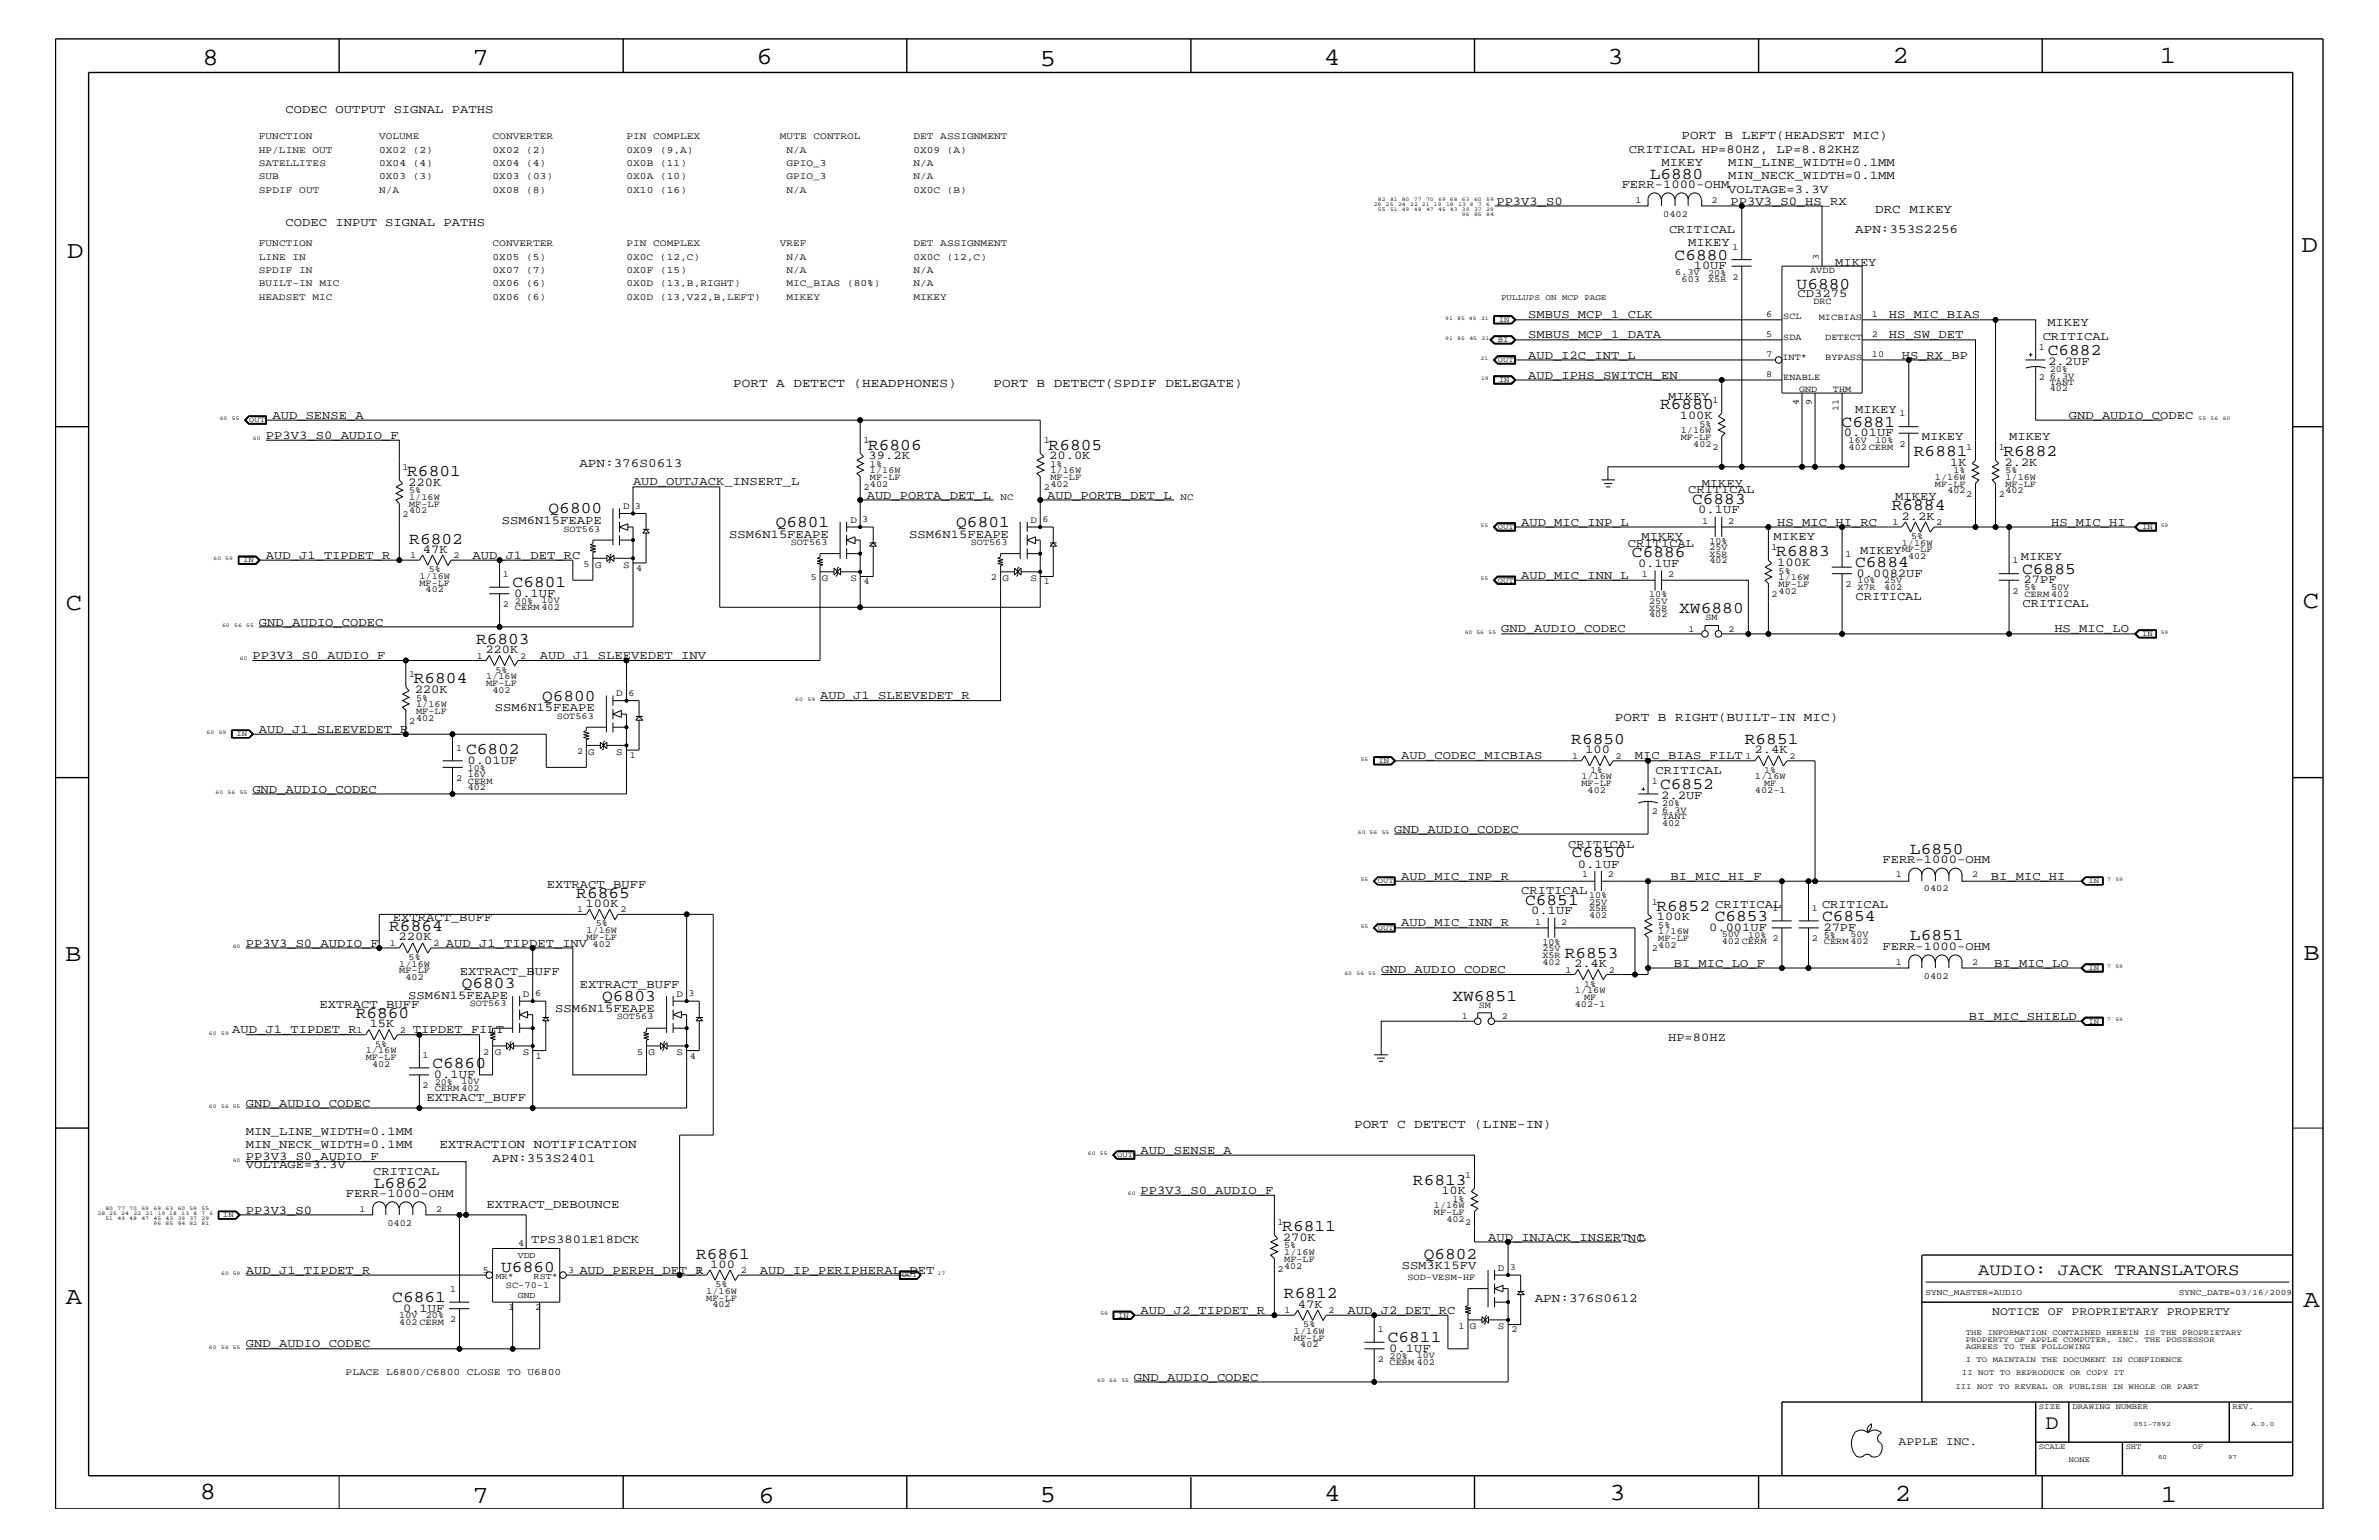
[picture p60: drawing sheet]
<svg xmlns="http://www.w3.org/2000/svg" width="432mm" height="279mm" viewBox="0 0 432 279" stroke-linecap="round" stroke-linejoin="round" font-family="sans-serif">
<defs><g id="words">
<g font-size="4.5">
<text x="36.7" y="11.7">8</text>
<text x="85.8" y="11.7">7</text>
<text x="137.3" y="11.5">6</text>
<text x="240.3" y="11.7">4</text>
<text x="291.8" y="11.5">3</text>
<text x="343.5" y="11.5">2</text>
<text x="392" y="11.5">1</text>
<text x="188.7" y="12.1">5</text>
<text x="12.2" y="46.8">D</text>
<text x="417.7" y="45.7">D</text>
<text x="11.9" y="110.6">C</text>
<text x="418" y="110.3">C</text>
<text x="11.9" y="174.3">B</text>
<text x="418.1" y="174.2">B</text>
<text x="11.9" y="236.7">A</text>
<text x="418.1" y="237.1">A</text>
<text x="36.2" y="271.9">8</text>
<text x="85.8" y="272.7">7</text>
<text x="137.7" y="272.7">6</text>
<text x="188.7" y="272.5">5</text>
<text x="240.4" y="272.3">4</text>
<text x="292.1" y="272.2">3</text>
<text x="343.9" y="272.3">2</text>
<text x="392.2" y="272.6">1</text>
</g>
<text font-size="3.7" x="371.3" y="259.3">D</text>
<g font-size="3">
<text x="299.4" y="32.5">L6880</text>
<text x="304" y="47.1">C6880</text>
<text x="326.1" y="52.4">U6880</text>
<text x="371.7" y="64.5">C6882</text>
<text x="301.3" y="74.3">R6880</text>
<text x="334.3" y="77.4">C6881</text>
<text x="157.6" y="81.6">R6806</text>
<text x="190.3" y="81.6">R6805</text>
<text x="347.4" y="82.7">R6881</text>
<text x="363.6" y="82.7">R6882</text>
<text x="73.9" y="86.4">R6801</text>
<text x="99.6" y="93.2">Q6800</text>
<text x="140.8" y="95.6">Q6801</text>
<text x="173.6" y="95.6">Q6801</text>
<text x="307.1" y="91.4">C6883</text>
<text x="343.4" y="92.6">R6884</text>
<text x="74.3" y="98.7">R6802</text>
<text x="296.2" y="101">C6886</text>
<text x="322.4" y="101">R6883</text>
<text x="93" y="106.5">C6801</text>
<text x="336.7" y="102.9">C6884</text>
<text x="367" y="104.1">C6885</text>
<text x="304.8" y="111.2">XW6880</text>
<text x="86.4" y="116.8">R6803</text>
<text x="75.1" y="124">R6804</text>
<text x="98.4" y="127.1">Q6800</text>
<text x="84.6" y="136.8">C6802</text>
<text x="285.2" y="135">R6850</text>
<text x="316.7" y="135">R6851</text>
<text x="301.3" y="143.2">C6852</text>
<text x="285.3" y="155.6">C6850</text>
<text x="346.7" y="154.9">L6850</text>
<text x="104.6" y="162.8">R6865</text>
<text x="276.8" y="164.1">C6851</text>
<text x="300.7" y="165.2">R6852</text>
<text x="311.2" y="167.1">C6853</text>
<text x="330.7" y="167.1">C6854</text>
<text x="70.7" y="168.9">R6864</text>
<text x="284" y="173.8">R6853</text>
<text x="346.7" y="170.6">L6851</text>
<text x="83.8" y="179.3">Q6803</text>
<text x="64.6" y="184.7">R6860</text>
<text x="109.3" y="181.6">Q6803</text>
<text x="263.6" y="181.6">XW6851</text>
<text x="78.5" y="193.7">C6860</text>
<text x="67.9" y="215.5">L6862</text>
<text x="256.5" y="214.9">R6813</text>
<text x="232.7" y="223.4">R6811</text>
<text x="91" y="230.7">U6860</text>
<text x="126.4" y="228.4">R6861</text>
<text x="258.4" y="228.4">Q6802</text>
<text x="359.1" y="231.3">AUDIO: JACK TRANSLATORS</text>
<text x="71.2" y="236.2">C6861</text>
<text x="233" y="235.6">R6812</text>
<text x="251.9" y="243.5">C6811</text>
</g>
<g font-size="2.3">
<text x="305.2" y="25.3">PORT B LEFT(HEADSET MIC)</text>
<text x="340.4" y="38.6">DRC MIKEY</text>
<text x="336.7" y="42.3">APN:353S2256</text>
<text x="133.1" y="70.1">PORT A DETECT (HEADPHONES)</text>
<text x="180.3" y="70.1">PORT B DETECT(SPDIF DELEGATE)</text>
<text x="105.2" y="84.7">APN:376S0613</text>
<text x="293.1" y="130.8">PORT B RIGHT(BUILT-IN MIC)</text>
<text x="79.8" y="208.3">EXTRACTION NOTIFICATION</text>
<text x="245.8" y="204.7">PORT C DETECT (LINE-IN)</text>
<text x="89.4" y="210.8">APN:353S2401</text>
<text x="295.5" y="225.3">NC</text>
<text x="278.6" y="236.2">APN:376S0612</text>
</g>
<g font-size="2.2">
<text x="51.8" y="20.4">CODEC OUTPUT SIGNAL PATHS</text>
<text x="295.7" y="27.7">CRITICAL HP=80HZ, LP=8.82KHZ</text>
<text x="294.3" y="34.1">FERR-1000-OHM</text>
<text x="301.6" y="30.2">MIKEY</text>
<text x="313.7" y="32.5">MIN_NECK_WIDTH=0.1MM</text>
<text x="313.7" y="35">VOLTAGE=3.3V</text>
<text x="313.7" y="30.2">MIN_LINE_WIDTH=0.1MM</text>
<text x="51.8" y="41">CODEC INPUT SIGNAL PATHS</text>
<text x="271.6" y="37.2">PP3V3_S0</text>
<text x="314.1" y="37.2">PP3V3_S0_HS_RX</text>
<text x="302.9" y="42.3">CRITICAL</text>
<text x="306.4" y="44.6">MIKEY</text>
<text x="307.4" y="48.9">10UF</text>
<text x="326.3" y="53.9">CD3275</text>
<text x="333.1" y="48.3">MIKEY</text>
<text x="277.4" y="57.8">SMBUS_MCP_1_CLK</text>
<text x="342.8" y="57.8">HS_MIC_BIAS</text>
<text x="371.6" y="59.2">MIKEY</text>
<text x="277.4" y="61.4">SMBUS_MCP_1_DATA</text>
<text x="277.4" y="65.1">AUD_I2C_INT_L</text>
<text x="342.8" y="61.4">HS_SW_DET</text>
<text x="345.2" y="65.1">HS_RX_BP</text>
<text x="370.8" y="61.7">CRITICAL</text>
<text x="277.4" y="68.7">AUD_IPHS_SWITCH_EN</text>
<text x="371.8" y="66.2">2.2UF</text>
<text x="49.4" y="76">AUD_SENSE_A</text>
<text x="302.8" y="72.6">MIKEY</text>
<text x="304.9" y="76.1">100K</text>
<text x="336.7" y="75">MIKEY</text>
<text x="375.5" y="76">GND_AUDIO_CODEC</text>
<text x="48.3" y="79.6">PP3V3_S0_AUDIO_F</text>
<text x="157.6" y="83.3">39.2K</text>
<text x="190.4" y="83.3">20.0K</text>
<text x="334.7" y="79.2">0.01UF</text>
<text x="348.8" y="79.9">MIKEY</text>
<text x="364.7" y="79.9">MIKEY</text>
<text x="74.1" y="88.2">220K</text>
<text x="114.9" y="88.1">AUD_OUTJACK_INSERT_L</text>
<text x="306.4" y="89.5">CRITICAL</text>
<text x="308.9" y="88.3">MIKEY</text>
<text x="354" y="84.5">1K</text>
<text x="363.8" y="84.5">2.2K</text>
<text x="91.1" y="95.1">SSM6N15FEAPE</text>
<text x="157.3" y="90.5">AUD_PORTA_DET_L</text>
<text x="190.1" y="90.5">AUD_PORTB_DET_L</text>
<text x="276.1" y="95.4">AUD_MIC_INP_L</text>
<text x="308.2" y="93.2">0.1UF</text>
<text x="322.6" y="95.4">HS_MIC_HI_RC</text>
<text x="344" y="90.7">MIKEY</text>
<text x="345.1" y="94.3">2.2K</text>
<text x="372.3" y="95.4">HS_MIC_HI</text>
<text x="48.3" y="101.4">AUD_J1_TIPDET_R</text>
<text x="76.8" y="100.4">47K</text>
<text x="85.8" y="101.4">AUD_J1_DET_RC</text>
<text x="132.3" y="97.6">SSM6N15FEAPE</text>
<text x="165" y="97.6">SSM6N15FEAPE</text>
<text x="295.5" y="99.3">CRITICAL</text>
<text x="297.9" y="98">MIKEY</text>
<text x="321.9" y="98">MIKEY</text>
<text x="337.7" y="100.4">MIKEY</text>
<text x="366.8" y="101.6">MIKEY</text>
<text x="276.1" y="105">AUD_MIC_INN_L</text>
<text x="297.3" y="102.9">0.1UF</text>
<text x="322.6" y="102.7">100K</text>
<text x="337" y="104.7">0.0082UF</text>
<text x="367.3" y="105.9">27PF</text>
<text x="47" y="113.6">GND_AUDIO_CODEC</text>
<text x="93.3" y="108.3">0.1UF</text>
<text x="336.8" y="108.9">CRITICAL</text>
<text x="367.1" y="110.2">CRITICAL</text>
<text x="45.8" y="119.6">PP3V3_S0_AUDIO_F</text>
<text x="88.1" y="118.5">220K</text>
<text x="98" y="119.6">AUD_J1_SLEEVEDET_INV</text>
<text x="272.5" y="114.8">GND_AUDIO_CODEC</text>
<text x="372.9" y="114.8">HS_MIC_LO</text>
<text x="75.3" y="125.8">220K</text>
<text x="89.8" y="129.1">SSM6N15FEAPE</text>
<text x="148.8" y="126.9">AUD_J1_SLEEVEDET_R</text>
<text x="47" y="133">AUD_J1_SLEEVEDET_R</text>
<text x="254.3" y="137.8">AUD_CODEC_MICBIAS</text>
<text x="287.7" y="136.7">100</text>
<text x="296.8" y="137.8">MIC_BIAS_FILT</text>
<text x="318.5" y="136.7">2.4K</text>
<text x="45.8" y="143.9">GND_AUDIO_CODEC</text>
<text x="84.8" y="138.6">0.01UF</text>
<text x="300.5" y="140.4">CRITICAL</text>
<text x="301.5" y="144.9">2.2UF</text>
<text x="253.1" y="151.1">GND_AUDIO_CODEC</text>
<text x="284.6" y="153.8">CRITICAL</text>
<text x="99.2" y="161.1">EXTRACT_BUFF</text>
<text x="254.3" y="159.6">AUD_MIC_INP_R</text>
<text x="286.4" y="157.4">0.1UF</text>
<text x="303.2" y="159.6">BI_MIC_HI_F</text>
<text x="341.7" y="156.6">FERR-1000-OHM</text>
<text x="361.4" y="159.6">BI_MIC_HI</text>
<text x="71.3" y="167.1">EXTRACT_BUFF</text>
<text x="106.3" y="164.5">100K</text>
<text x="276.1" y="162.2">CRITICAL</text>
<text x="277.9" y="165.9">0.1UF</text>
<text x="300.7" y="167">100K</text>
<text x="311.3" y="164.7">CRITICAL</text>
<text x="330.7" y="164.7">CRITICAL</text>
<text x="44.6" y="171.7">PP3V3_S0_AUDIO_F</text>
<text x="72.3" y="170.6">220K</text>
<text x="80.9" y="171.7">AUD_J1_TIPDET_INV</text>
<text x="254.3" y="168.1">AUD_MIC_INN_R</text>
<text x="310.2" y="168.9">0.001UF</text>
<text x="331" y="168.9">27PF</text>
<text x="341.7" y="172.3">FERR-1000-OHM</text>
<text x="83.5" y="176.8">EXTRACT_BUFF</text>
<text x="105.2" y="179.3">EXTRACT_BUFF</text>
<text x="250.7" y="176.6">GND_AUDIO_CODEC</text>
<text x="285.7" y="175.5">2.4K</text>
<text x="303.8" y="175.4">BI_MIC_LO_F</text>
<text x="361.9" y="175.4">BI_MIC_LO</text>
<text x="58" y="182.9">EXTRACT_BUFF</text>
<text x="74.1" y="181.2">SSM6N15FEAPE</text>
<text x="100.8" y="183.6">SSM6N15FEAPE</text>
<text x="357.4" y="185">BI_MIC_SHIELD</text>
<text x="42.2" y="187.5">AUD_J1_TIPDET_R</text>
<text x="67.1" y="186.4">15K</text>
<text x="74.9" y="187.5">TIPDET_FILT</text>
<text x="302.8" y="188.9">HP=80HZ</text>
<text x="78.7" y="195.6">0.1UF</text>
<text x="44.6" y="200.9">GND_AUDIO_CODEC</text>
<text x="77.4" y="199.8">EXTRACT_BUFF</text>
<text x="44.6" y="205.9">MIN_LINE_WIDTH=0.1MM</text>
<text x="44.6" y="208.3">MIN_NECK_WIDTH=0.1MM</text>
<text x="207" y="209.3">AUD_SENSE_A</text>
<text x="44.6" y="211.9">VOLTAGE=3.3V</text>
<text x="44.6" y="210.5">PP3V3_S0_AUDIO_F</text>
<text x="67.7" y="213.2">CRITICAL</text>
<text x="44.6" y="220.2">PP3V3_S0</text>
<text x="62.8" y="217.2">FERR-1000-OHM</text>
<text x="88.3" y="219.2">EXTRACT_DEBOUNCE</text>
<text x="207" y="216.6">PP3V3_S0_AUDIO_F</text>
<text x="261.6" y="216.7">10K</text>
<text x="96.4" y="225.6">TPS3801E18DCK</text>
<text x="232.8" y="225.2">270K</text>
<text x="270.1" y="225.1">AUD_INJACK_INSERT_L</text>
<text x="44.6" y="231.1">AUD_J1_TIPDET_R</text>
<text x="105.2" y="231.1">AUD_PERPH_DET_R</text>
<text x="128.9" y="230.1">100</text>
<text x="137.9" y="231.1">AUD_IP_PERIPHERAL_DET</text>
<text x="254.4" y="230.2">SSM3K15FV</text>
<text x="73.2" y="238">0.1UF</text>
<text x="207" y="238.4">AUD_J2_TIPDET_R</text>
<text x="235.6" y="237.3">47K</text>
<text x="244.6" y="238.4">AUD_J2_DET_RC</text>
<text x="44.6" y="244.5">GND_AUDIO_CODEC</text>
<text x="252.1" y="245.3">0.1UF</text>
<text x="205.8" y="250.6">GND_AUDIO_CODEC</text>
</g>
<g font-size="2.1">
<text x="361.6" y="238.6">NOTICE OF PROPRIETARY PROPERTY</text>
<text x="344.6" y="262.2">APPLE INC.</text>
</g>
<g font-size="1.8">
<text x="47" y="25.3">FUNCTION</text>
<text x="47" y="27.7">HP/LINE OUT</text>
<text x="68.8" y="25.3">VOLUME</text>
<text x="68.8" y="27.7">0X02 (2)</text>
<text x="89.4" y="27.7">0X02 (2)</text>
<text x="89.4" y="25.3">CONVERTER</text>
<text x="113.7" y="27.7">0X09 (9,A)</text>
<text x="113.7" y="25.3">PIN COMPLEX</text>
<text x="141.6" y="25.3">MUTE CONTROL</text>
<text x="142.7" y="27.7">N/A</text>
<text x="165.8" y="27.7">0X09 (A)</text>
<text x="165.8" y="25.3">DET ASSIGNMENT</text>
<text x="47" y="32.5">SUB</text>
<text x="47" y="35">SPDIF OUT</text>
<text x="47" y="30.2">SATELLITES</text>
<text x="68.8" y="35">N/A</text>
<text x="68.8" y="30.2">0X04 (4)</text>
<text x="68.8" y="32.5">0X03 (3)</text>
<text x="89.4" y="32.5">0X03 (03)</text>
<text x="89.4" y="30.2">0X04 (4)</text>
<text x="89.4" y="35">0X08 (8)</text>
<text x="113.7" y="35">0X10 (16)</text>
<text x="113.7" y="30.2">0X0B (11)</text>
<text x="113.7" y="32.5">0X0A (10)</text>
<text x="142.7" y="35">N/A</text>
<text x="142.7" y="30.2">GPIO_3</text>
<text x="142.7" y="32.5">GPIO_3</text>
<text x="165.8" y="35">0X0C (B)</text>
<text x="165.8" y="32.5">N/A</text>
<text x="165.8" y="30.2">N/A</text>
<text x="47" y="44.6">FUNCTION</text>
<text x="47" y="47.1">LINE IN</text>
<text x="89.4" y="44.6">CONVERTER</text>
<text x="89.4" y="47.1">0X05 (5)</text>
<text x="113.7" y="44.6">PIN COMPLEX</text>
<text x="113.7" y="47.1">0X0C (12,C)</text>
<text x="141.6" y="44.6">VREF</text>
<text x="142.7" y="47.1">N/A</text>
<text x="165.8" y="44.6">DET ASSIGNMENT</text>
<text x="165.8" y="47.1">0X0C (12,C)</text>
<text x="47" y="49.6">SPDIF IN</text>
<text x="47" y="51.9">BUILT-IN MIC</text>
<text x="89.4" y="49.6">0X07 (7)</text>
<text x="89.4" y="51.9">0X06 (6)</text>
<text x="113.7" y="49.6">0X0F (15)</text>
<text x="113.7" y="51.9">0X0D (13,B,RIGHT)</text>
<text x="142.7" y="49.6">N/A</text>
<text x="142.7" y="51.9">MIC_BIAS (80%)</text>
<text x="165.8" y="49.6">N/A</text>
<text x="165.8" y="51.9">N/A</text>
<text x="47" y="54.4">HEADSET MIC</text>
<text x="89.4" y="54.4">0X06 (6)</text>
<text x="113.7" y="54.4">0X0D (13,V22,B,LEFT)</text>
<text x="142.7" y="54.4">MIKEY</text>
<text x="165.8" y="54.4">MIKEY</text>
<text x="113.1" y="92.4">D</text>
<text x="154.3" y="94.9">D</text>
<text x="181.6" y="90.7">NC</text>
<text x="187" y="94.9">D</text>
<text x="214.3" y="90.7">NC</text>
<text x="108" y="103">G</text>
<text x="113.1" y="103">S</text>
<text x="149.2" y="105.4">G</text>
<text x="154.3" y="105.4">S</text>
<text x="181.9" y="105.4">G</text>
<text x="187" y="105.4">S</text>
<text x="111.8" y="126.4">D</text>
<text x="106.8" y="136.9">G</text>
<text x="111.8" y="136.9">S</text>
<text x="94.9" y="181">D</text>
<text x="122.8" y="181">D</text>
<text x="89.8" y="191.5">G</text>
<text x="94.9" y="191.5">S</text>
<text x="117.7" y="191.5">G</text>
<text x="122.8" y="191.5">S</text>
<text x="271.9" y="230.7">D</text>
<text x="266.8" y="241.2">G</text>
<text x="271.9" y="241.2">S</text>
<text x="62.7" y="249.5">PLACE L6800/C6800 CLOSE TO U6800</text>
</g>
<g font-size="1.7">
<text x="296.8" y="36.8">1</text>
<text x="301.9" y="39.3">0402</text>
<text x="310.6" y="36.8">2</text>
<text x="314.5" y="45.3">1</text>
<text x="330.1" y="47.1" transform="rotate(-90 330.1 47.1)">3</text>
<text x="304" y="50">6.3V</text>
<text x="305.2" y="51.3">603</text>
<text x="310" y="50.2">20%</text>
<text x="310" y="51.3">X5R</text>
<text x="314.5" y="50.7">2</text>
<text x="328.5" y="49.6">AVDD</text>
<text x="320.5" y="57.5">6</text>
<text x="323.7" y="57.9">SCL</text>
<text x="329.1" y="55.2">DRC</text>
<text x="330.1" y="58">MICBIAS</text>
<text x="339.8" y="57.4">1</text>
<text x="320.5" y="61.1">5</text>
<text x="320.5" y="64.8">7</text>
<text x="323.5" y="65.3">INT*</text>
<text x="323.7" y="61.7">SDA</text>
<text x="331.3" y="61.7">DETECT</text>
<text x="331.3" y="65.3">BYPASS</text>
<text x="339.8" y="61.1">2</text>
<text x="339.8" y="64.7">10</text>
<text x="370.1" y="63.4">1</text>
<text x="320.5" y="68.4">8</text>
<text x="323.7" y="68.9">ENABLE</text>
<text x="326.6" y="71.1">GND</text>
<text x="332.7" y="71.1">THM</text>
<text x="370.1" y="68.9">2</text>
<text x="372" y="68.7">6.3V</text>
<text x="372" y="67.5">20%</text>
<text x="372" y="71">402</text>
<text x="372" y="69.8">TANT</text>
<text x="308.4" y="77.4">5%</text>
<text x="310.8" y="73.2">1</text>
<text x="326.5" y="73.4" transform="rotate(-90 326.5 73.4)">4</text>
<text x="328.8" y="73.4" transform="rotate(-90 328.8 73.4)">9</text>
<text x="333.7" y="74.5" transform="rotate(-90 333.7 74.5)">11</text>
<text x="344.8" y="75.6">1</text>
<text x="156.7" y="80.5">1</text>
<text x="189.5" y="80.5">1</text>
<text x="305.1" y="78.6">1/16W</text>
<text x="305.1" y="79.9">MF-LF</text>
<text x="307.3" y="81.1">402</text>
<text x="310.8" y="81.6">2</text>
<text x="335.5" y="80.3">16V</text>
<text x="335.5" y="81.6">402 CERM</text>
<text x="340.4" y="80.5">10%</text>
<text x="344.8" y="81.1">2</text>
<text x="356.9" y="81.6">1</text>
<text x="362.8" y="81.6">1</text>
<text x="73.1" y="85.3">1</text>
<text x="74.3" y="89.5">5%</text>
<text x="156.7" y="88.9">2</text>
<text x="157.9" y="85.9">1/16W</text>
<text x="157.9" y="84.7">1%</text>
<text x="157.9" y="88.3">402</text>
<text x="157.9" y="87.1">MF-LF</text>
<text x="189.5" y="88.9">2</text>
<text x="190.7" y="87.1">MF-LF</text>
<text x="190.7" y="85.9">1/16W</text>
<text x="190.7" y="84.7">1%</text>
<text x="190.7" y="88.3">402</text>
<text x="351.2" y="87.1">1/16W</text>
<text x="351.2" y="88.3">MF-LF</text>
<text x="353.5" y="89.5">402</text>
<text x="354.6" y="85.9">1%</text>
<text x="364" y="87.1">1/16W</text>
<text x="364" y="85.9">5%</text>
<text x="364" y="89.5">402</text>
<text x="364" y="88.3">MF-LF</text>
<text x="73.1" y="93.8">2</text>
<text x="74.3" y="90.7">1/16W</text>
<text x="74.3" y="93.2">402</text>
<text x="74.3" y="92">MF-LF</text>
<text x="115.2" y="92.3">3</text>
<text x="156.5" y="94.8">3</text>
<text x="189.2" y="94.8">6</text>
<text x="308.9" y="95">1</text>
<text x="313.7" y="95">2</text>
<text x="343.5" y="95.2">1</text>
<text x="351.5" y="95.2">2</text>
<text x="356.9" y="90.1">2</text>
<text x="362.8" y="90.1">2</text>
<text x="74.4" y="101.3">1</text>
<text x="82.3" y="101.3">2</text>
<text x="102.3" y="96.5">SOT563</text>
<text x="143.5" y="98.8">SOT563</text>
<text x="176.2" y="98.8">SOT563</text>
<text x="310.3" y="99.9">25V</text>
<text x="310.3" y="98.7">10%</text>
<text x="310.3" y="101">X5R</text>
<text x="321.6" y="99.9">1</text>
<text x="334.9" y="101">1</text>
<text x="345.2" y="99">1/16W</text>
<text x="345.2" y="100.2">MF-LF</text>
<text x="346.3" y="101.4">402</text>
<text x="346.9" y="97.7">5%</text>
<text x="76.1" y="105">1/16W</text>
<text x="76.1" y="106.3">MF-LF</text>
<text x="77.3" y="107.5">402</text>
<text x="77.8" y="103.8">5%</text>
<text x="91.3" y="104.7">1</text>
<text x="105.9" y="102.9">5</text>
<text x="115.5" y="103.6">4</text>
<text x="147.2" y="105.3">5</text>
<text x="156.7" y="106">4</text>
<text x="179.8" y="105.3">2</text>
<text x="189.5" y="106">1</text>
<text x="298" y="104.7">1</text>
<text x="302.8" y="104.7">2</text>
<text x="310.3" y="102.2">402</text>
<text x="322.8" y="105.3">1/16W</text>
<text x="322.8" y="104.1">5%</text>
<text x="322.8" y="107.7">402</text>
<text x="322.8" y="106.5">MF-LF</text>
<text x="334.9" y="106.5">2</text>
<text x="337.1" y="105.9">10%</text>
<text x="337.1" y="107">X7R</text>
<text x="342" y="105.8">25V</text>
<text x="342" y="107">402</text>
<text x="365.3" y="107.7">2</text>
<text x="365.3" y="102.2">1</text>
<text x="367.5" y="107.1">5%</text>
<text x="372.3" y="107">50V</text>
<text x="91.3" y="110.2">2 CERM</text>
<text x="93.5" y="109.5">20%</text>
<text x="98.3" y="109.4">10V</text>
<text x="98.3" y="110.6">402</text>
<text x="299.3" y="109.5">25V</text>
<text x="299.3" y="108.3">10%</text>
<text x="299.3" y="112">402</text>
<text x="299.3" y="110.8">X5R</text>
<text x="309.5" y="112.6">SM</text>
<text x="321.6" y="108.3">2</text>
<text x="367.5" y="108.2">CERM 402</text>
<text x="86.5" y="119.5">1</text>
<text x="94.4" y="119.5">2</text>
<text x="306.5" y="114.7">1</text>
<text x="313.7" y="114.7">2</text>
<text x="74.3" y="122.9">1</text>
<text x="88.2" y="123.2">1/16W</text>
<text x="88.2" y="124.4">MF-LF</text>
<text x="89.4" y="125.7">402</text>
<text x="89.9" y="122">5%</text>
<text x="74.3" y="131.3">2</text>
<text x="75.5" y="128.3">1/16W</text>
<text x="75.5" y="127.1">5%</text>
<text x="75.5" y="130.8">402</text>
<text x="75.5" y="129.6">MF-LF</text>
<text x="101.1" y="130.4">SOT563</text>
<text x="114" y="126.3">6</text>
<text x="82.8" y="136.2">1</text>
<text x="104.7" y="136.8">2</text>
<text x="114.3" y="137.5">1</text>
<text x="285.3" y="137.7">1</text>
<text x="293.2" y="137.7">2</text>
<text x="316.8" y="137.7">1</text>
<text x="324.8" y="137.7">2</text>
<text x="82.8" y="141.7">2</text>
<text x="84.9" y="140.9">16V</text>
<text x="84.9" y="139.8">10%</text>
<text x="84.9" y="143.4">402</text>
<text x="84.9" y="142.2">CERM</text>
<text x="287" y="141.4">1/16W</text>
<text x="287" y="142.6">MF-LF</text>
<text x="288.2" y="143.9">402</text>
<text x="288.7" y="140.2">1%</text>
<text x="299.8" y="142.3">1</text>
<text x="318.5" y="143.9">402-1</text>
<text x="318.5" y="141.4">1/16W</text>
<text x="320.2" y="142.6">MF</text>
<text x="320.2" y="140.2">1%</text>
<text x="299.8" y="147.7">2</text>
<text x="301.7" y="147.5">6.3V</text>
<text x="301.7" y="146.2">20%</text>
<text x="301.7" y="149.8">402</text>
<text x="301.7" y="148.5">TANT</text>
<text x="287.2" y="159.2">1</text>
<text x="291.8" y="159.2">2</text>
<text x="344.1" y="159.2">1</text>
<text x="349.2" y="161.7">0402</text>
<text x="358" y="159.2">2</text>
<text x="104.7" y="165.6">1</text>
<text x="112.6" y="165.6">2</text>
<text x="278.6" y="167.8">1</text>
<text x="283.4" y="167.8">2</text>
<text x="288.4" y="164.1">25V</text>
<text x="288.4" y="162.8">10%</text>
<text x="288.4" y="166.5">402</text>
<text x="288.4" y="165.3">X5R</text>
<text x="299.8" y="164.1">1</text>
<text x="321.7" y="165.3">1</text>
<text x="328.8" y="165.3">1</text>
<text x="70.8" y="171.6">1</text>
<text x="78.7" y="171.6">2</text>
<text x="106.4" y="169.3">1/16W</text>
<text x="106.4" y="170.5">MF-LF</text>
<text x="107.6" y="171.7">402</text>
<text x="108.1" y="168.1">5%</text>
<text x="280" y="172.6">25V</text>
<text x="280" y="171.4">10%</text>
<text x="280" y="173.8">X5R</text>
<text x="299.8" y="172.6">2</text>
<text x="301" y="169.5">1/16W</text>
<text x="301" y="168.3">5%</text>
<text x="301" y="172">402</text>
<text x="301" y="170.7">MF-LF</text>
<text x="312.5" y="170">50V</text>
<text x="312.5" y="171.2">402 CERM</text>
<text x="317.3" y="170.1">10%</text>
<text x="321.7" y="170.7">2</text>
<text x="328.8" y="170.7">2</text>
<text x="331" y="171.2">CERM 402</text>
<text x="331" y="170.1">5%</text>
<text x="335.9" y="170">50V</text>
<text x="72.5" y="176.6">MF-LF</text>
<text x="72.5" y="175.4">1/16W</text>
<text x="73.6" y="177.7">402</text>
<text x="74.2" y="174.2">5%</text>
<text x="280" y="175">402</text>
<text x="284.1" y="176.5">1</text>
<text x="287.5" y="179">1%</text>
<text x="292" y="176.5">2</text>
<text x="344.1" y="175">1</text>
<text x="349.2" y="177.6">0402</text>
<text x="358" y="175">2</text>
<text x="85.3" y="182.5">SOT563</text>
<text x="97.1" y="180.8">6</text>
<text x="111.9" y="184.9">SOT563</text>
<text x="125" y="180.8">3</text>
<text x="265.3" y="184.9">1</text>
<text x="268.4" y="182.9">SM</text>
<text x="272.6" y="184.9">2</text>
<text x="285.8" y="182.7">402-1</text>
<text x="285.8" y="180.2">1/16W</text>
<text x="287.5" y="181.4">MF</text>
<text x="64.7" y="187.4">1</text>
<text x="66.4" y="191.1">1/16W</text>
<text x="68.1" y="189.9">5%</text>
<text x="72.6" y="187.4">2</text>
<text x="76.7" y="192">1</text>
<text x="87.7" y="191.4">2</text>
<text x="115.7" y="191.4">5</text>
<text x="66.4" y="192.3">MF-LF</text>
<text x="67.5" y="193.6">402</text>
<text x="76.7" y="197.4">2</text>
<text x="78.9" y="196.8">20%</text>
<text x="78.9" y="197.9">CERM 402</text>
<text x="83.7" y="196.7">10V</text>
<text x="97.3" y="192.1">1</text>
<text x="125.2" y="192.1">4</text>
<text x="265.9" y="213.8">1</text>
<text x="65.3" y="219.8">1</text>
<text x="79.2" y="219.8">2</text>
<text x="260.3" y="219.2">1/16W</text>
<text x="260.3" y="220.4">MF-LF</text>
<text x="262.6" y="221.7">402</text>
<text x="263.7" y="218">1%</text>
<text x="70.3" y="222.4">0402</text>
<text x="94.1" y="226.1">4</text>
<text x="231.9" y="222.3">1</text>
<text x="233.1" y="227.7">1/16W</text>
<text x="233.1" y="226.5">5%</text>
<text x="265.9" y="222.3">2</text>
<text x="87.6" y="230.9">5</text>
<text x="91.8" y="233.7">SC-70-1</text>
<text x="103.1" y="230.9">3</text>
<text x="126.5" y="231">1</text>
<text x="129.9" y="233.5">5%</text>
<text x="134.5" y="231">2</text>
<text x="231.9" y="230.7">2</text>
<text x="233.1" y="230.2">402</text>
<text x="233.1" y="229">MF-LF</text>
<text x="255.4" y="232.2">SOD-VESM-HF</text>
<text x="274.1" y="230.5">3</text>
<text x="72.5" y="239.1">10V</text>
<text x="77.3" y="239.2">20%</text>
<text x="81.7" y="239.9">2</text>
<text x="81.7" y="234.4">1</text>
<text x="92.3" y="237.6">1</text>
<text x="97.1" y="237.6">2</text>
<text x="128.2" y="234.7">1/16W</text>
<text x="128.2" y="236">MF-LF</text>
<text x="129.3" y="237.2">402</text>
<text x="233.2" y="238.3">1</text>
<text x="241.1" y="238.3">2</text>
<text x="72.5" y="240.3">402 CERM</text>
<text x="234.9" y="242">1/16W</text>
<text x="234.9" y="243.3">MF-LF</text>
<text x="236" y="244.5">402</text>
<text x="236.6" y="240.8">5%</text>
<text x="250.1" y="241.7">1</text>
<text x="264.8" y="241.1">1</text>
<text x="274.3" y="241.8">2</text>
<text x="250.1" y="247.1">2</text>
<text x="252.2" y="246.5">20%</text>
<text x="252.2" y="247.6">CERM 402</text>
<text x="257.1" y="246.4">10V</text>
</g>
<g font-size="1.6">
<text x="90" y="232">MR*</text>
<text x="94" y="228.2">VDD</text>
<text x="96.9" y="232">RST*</text>
<text x="94" y="235.5">GND</text>
</g>
<g font-size="1.5">
<text x="272.5" y="54.4">PULLUPS ON MCP PAGE</text>
<text x="349.5" y="235">SYNC_MASTER=AUDIO</text>
<text x="395.5" y="235">SYNC_DATE=03/16/2009</text>
</g>
<g font-size="1.4">
<text x="272" y="58.4">IN</text>
<text x="271.9" y="65.6">OUT</text>
<text x="271.9" y="62">BI</text>
<text x="272" y="69.3">IN</text>
<text x="45.2" y="76.6">OUT</text>
<text x="271.9" y="96">OUT</text>
<text x="388.8" y="96">IN</text>
<text x="44.1" y="102.1">IN</text>
<text x="271.9" y="105.7">OUT</text>
<text x="388.8" y="115.3">IN</text>
<text x="42.9" y="133.5">IN</text>
<text x="250.2" y="138.4">IN</text>
<text x="250.1" y="160.2">OUT</text>
<text x="379.1" y="160.2">IN</text>
<text x="250.1" y="168.7">OUT</text>
<text x="379.1" y="176">IN</text>
<text x="379.1" y="185.7">IN</text>
<text x="202.8" y="209.9">OUT</text>
<text x="40.5" y="220.8">IN</text>
<text x="163.7" y="231.8">OUT</text>
<text x="202.9" y="239">IN</text>
<text x="356.8" y="242.3">THE INFORMATION CONTAINED HEREIN IS THE PROPRIETARY</text>
<text x="356.8" y="243.5">PROPERTY OF APPLE COMPUTER, INC. THE POSSESSOR</text>
<text x="356.8" y="244.7">AGREES TO THE FOLLOWING</text>
<text x="354.9" y="252">III NOT TO REVEAL OR PUBLISH IN WHOLE OR PART</text>
<text x="356.1" y="249.5">II NOT TO REPRODUCE OR COPY IT</text>
<text x="356.8" y="247.1">I TO MAINTAIN THE DOCUMENT IN CONFIDENCE</text>
<text x="370.1" y="255.6">SIZE</text>
<text x="376.2" y="255.6">DRAWING NUMBER</text>
<text x="405.2" y="255.6">REV.</text>
<text x="370.1" y="262.9">SCALE</text>
<text x="385.8" y="262.9">SHT</text>
<text x="397.9" y="262.9">OF</text>
<text x="375.5" y="265.3">NONE</text>
</g>
<g font-size="1.2">
<text x="387.3" y="258.7">051-7892</text>
<text x="408.6" y="258.7">A.0.0</text>
<text x="391.7" y="264.7">60</text>
<text x="404.4" y="264.7">97</text>
</g>
<g font-size="1">
<text x="249.3" y="37.4">28</text>
<text x="250.1" y="38.3">55</text>
<text x="250.1" y="36.5">82</text>
<text x="251.5" y="37.4">25</text>
<text x="252.3" y="38.3">51 49</text>
<text x="252.3" y="36.5">81 80</text>
<text x="253.7" y="37.4">24</text>
<text x="255.9" y="37.4">22 21</text>
<text x="256.6" y="38.3">48</text>
<text x="256.6" y="36.5">77</text>
<text x="258.8" y="38.3">47</text>
<text x="258.8" y="36.5">70</text>
<text x="260.3" y="37.4">19</text>
<text x="261" y="38.3">45 43</text>
<text x="261" y="36.5">69 68</text>
<text x="262.5" y="37.4">18</text>
<text x="264.7" y="37.4">13 8</text>
<text x="265.3" y="38.3">39</text>
<text x="265.3" y="36.5">63</text>
<text x="265.3" y="39.1">96</text>
<text x="267.5" y="38.3">37</text>
<text x="267.5" y="36.5">60</text>
<text x="267.5" y="39.1">85</text>
<text x="268.3" y="37.4">7</text>
<text x="269.7" y="37.4">6</text>
<text x="269.7" y="38.3">29</text>
<text x="269.7" y="36.5">59</text>
<text x="269.7" y="39.1">84</text>
<text x="262.3" y="58">91</text>
<text x="264.5" y="58">85 45</text>
<text x="268.8" y="58">21</text>
<text x="262.3" y="61.7">91</text>
<text x="264.5" y="61.7">85</text>
<text x="266.7" y="61.7">45</text>
<text x="268.7" y="65.3">21</text>
<text x="268.9" y="61.7">21</text>
<text x="268.8" y="68.9">19</text>
<text x="39.9" y="76.2">60</text>
<text x="42.1" y="76.2">55</text>
<text x="399" y="76.2">55</text>
<text x="401.2" y="76.2">56</text>
<text x="403.4" y="76.2">60</text>
<text x="45.9" y="79.9">60</text>
<text x="268.7" y="95.6">55</text>
<text x="392.2" y="95.6">59</text>
<text x="38.8" y="101.6">60 59</text>
<text x="268.7" y="105.3">55</text>
<text x="40.3" y="113.7">60</text>
<text x="42.5" y="113.7">56</text>
<text x="44.7" y="113.7">55</text>
<text x="43.5" y="119.8">60</text>
<text x="265.9" y="115">60 56</text>
<text x="270.2" y="115">55</text>
<text x="392.2" y="115">59</text>
<text x="144.4" y="127.1">60</text>
<text x="146.6" y="127.1">59</text>
<text x="37.5" y="133.2">60</text>
<text x="39.7" y="133.2">59</text>
<text x="247" y="138">55</text>
<text x="39.1" y="144">60</text>
<text x="41.3" y="144">56</text>
<text x="43.5" y="144">55</text>
<text x="246.5" y="151.3">60 56</text>
<text x="250.8" y="151.3">55</text>
<text x="247" y="159.9">55</text>
<text x="382.4" y="159.9">7</text>
<text x="384" y="159.9">59</text>
<text x="42.2" y="172">60</text>
<text x="247" y="168.3">55</text>
<text x="244" y="176.8">60</text>
<text x="246.2" y="176.8">56 55</text>
<text x="382.4" y="175.6">7</text>
<text x="384" y="175.6">59</text>
<text x="382.4" y="185.3">7</text>
<text x="384" y="185.3">59</text>
<text x="37.9" y="187.7">60</text>
<text x="40.1" y="187.7">59</text>
<text x="37.9" y="201">60</text>
<text x="40.1" y="201">56 55</text>
<text x="197.4" y="209.6">60</text>
<text x="199.6" y="209.6">55</text>
<text x="42.2" y="210.8">60</text>
<text x="17.7" y="220.4">28 25</text>
<text x="19.1" y="221.3">51</text>
<text x="19.1" y="219.6">80</text>
<text x="21.3" y="221.3">49 48</text>
<text x="21.3" y="219.6">77 70</text>
<text x="22" y="220.4">24</text>
<text x="24.2" y="220.4">22</text>
<text x="25.7" y="221.3">47</text>
<text x="25.7" y="219.6">69</text>
<text x="26.4" y="220.4">21</text>
<text x="27.9" y="221.3">45</text>
<text x="27.9" y="219.6">68</text>
<text x="28.6" y="220.4">19 18</text>
<text x="30.1" y="221.3">43</text>
<text x="30.1" y="219.6">63</text>
<text x="32.3" y="221.3">39 37</text>
<text x="32.3" y="219.6">60 59</text>
<text x="32.9" y="220.4">13</text>
<text x="35.1" y="220.4">8</text>
<text x="36.6" y="220.4">7</text>
<text x="36.6" y="221.3">29</text>
<text x="36.6" y="219.6">55</text>
<text x="38" y="220.4">6</text>
<text x="204.7" y="216.9">60</text>
<text x="27.9" y="222.2">96</text>
<text x="30.1" y="222.2">85</text>
<text x="32.3" y="222.2">84 82</text>
<text x="36.6" y="222.2">81</text>
<text x="40.1" y="231.3">60 59</text>
<text x="170.2" y="231.3">17</text>
<text x="199.7" y="238.6">59</text>
<text x="37.9" y="244.7">60</text>
<text x="40.1" y="244.7">56 55</text>
<text x="199.1" y="250.7">60</text>
<text x="201.3" y="250.7">56</text>
<text x="203.5" y="250.7">55</text>
</g>
</g></defs>
<g fill="none" stroke="#000" stroke-width=".18">
<path d="M301.5 36.2a1.19 1.19 0 0 0-1.2-1.2 1.19 1.19 0 0 0-1.2 1.2v1.2h-27.8M304 36.2a1.19 1.19 0 0 0-1.2-1.2 1.19 1.19 0 0 0-1.2 1.2v1.2M306.4 36.2a1.19 1.19 0 0 0-1.2-1.2 1.19 1.19 0 0 0-1.2 1.2v1.2M306.4 36.2a1.19 1.19 0 0 1 1.2-1.2 1.19 1.19 0 0 1 1.2 1.2M306.4 36.2v1.2M308.9 36.2v1.2h21.8v10.9M316.1 37.4v9.7M271.1 57.3h3.3l.8 .7-.8 .8h-3.3zM271.3 57.4h3l.6 .6-.6 .6h-3zM274.3 57.3l.7 .7-.7 .7M274.3 57.3l.8 .7-.8 .7M274.3 57.3h-3.1v1.4h3.1"/>
<path d="M274.9 58h48.5M314.3 48.3h3.6M314.3 47.1h3.6M316.1 48.3v36.4h11v-13.4M323.4 48.3h14.6v23h-14.6zM338 58h31.5v7.3M362.2 58v25.5l.6 .6-1.2 .6 1.2 .6-1.2 .6 1.2 .6-1.2 .6 .6 .6v7.9h2.5M44.4 76.2l.7-.7h3.2v1.5h-3.2zM45.1 75.5l-.6 .7 .6 .7h3.2M45.1 75.6h3.2v1.2h-3.2l-.6-.6zM45.2 75.6l-.6 .6 .6 .6M48.3 79.9h24.2v7.2l.6 .6-1.2 .6 1.2 .6-1.2 .6 1.2 .6-1.2 .6 .6 .7v10.2"/>
<path d="M48.3 76.2h107.8v6l.6 .6-1.2 .7 1.2 .6-1.2 .6 1.2 .6-1.2 .6 .6 .6v9.1M156.1 76.2h32.7v6l.7 .6-1.3 .7 1.3 .6-1.3 .6 1.3 .6-1.3 .6 .6 .6v4.2h24.3M270.5 61.7l.7-.7h3.1l.8 .7-.8 .6h-3.1zM270.6 61.7l.7-.7h3l.7 .7-.7 .6h-3zM271 65.3l.8-.8h3.3v1.6h-3.3zM271.1 68.2h3.3l.8 .7-.8 .8h-3.3zM271.2 60.9h3.2l.8 .8-.8 .7h-3.2l-.8-.7zM271.2 68.2v1.4h3.1l.8-.7-.8-.7M271.2 69.5h3.1M271.2 68.3h3.1l.7 .6-.7 .6M271.9 64.7h3v1.2h-3l-.6-.6zM271.9 64.5l-.8 .8 .8 .7"/>
<path d="M274.9 68.9h37.6v6.1l-.6 .6 1.2 .6-1.2 .6 1.2 .6-1.2 .6 1.2 .6-.6 .6v5.5M274.9 61.7l-.6 .6h-3l-.6-.6 .6-.6h3l.6 .6h48.5M274.9 68.9l-.6-.5h-3v1.1M274.9 65.3h47.3M274.9 68.9l-.6 .6M275 64.5v1.5h-3.1M275 64.6h-3.1l-.7 .7 .7 .7M312.5 68.9h10.9M329.4 71.3v13.4h-2.3M334.3 71.3v13.4h12.2v-6.1M338 61.7h20.6v21.8l-.6 .6 1.2 .6-1.2 .6 1.2 .6-1.2 .6 1.2 .6-.6 .6v7.9h3.6M338 65.3h14.5"/>
<path d="M344.6 78.6h3.6M344.6 77.4h3.6M346.5 65.3v12.1M367.6 65.3h3.7M367.7 66.8a5.8 5.8 0 0 1 3.6 0M368.3 64.4h.6M368.6 64v.7M369.5 66.5v9.7h23M111.3 98h-3.7v.7l-.5 .1 1 .3-1 .2 1 .3-1 .3 1 .2-.5 .1v5.1h-3.6v-3.7h-22.1l-.6 1M111.3 92.2v6.7M112.4 93.2h4.9v2.8M112.4 92.2v1.9"/>
<path d="M112.4 94.7v1.8M112.4 97.1v1.8M112.4 98h2.5M112.4 95.6l1.6-.6v1.2zM114 95.6h.9v18.1h-67.9M114.9 93.2v-4.9h15.7v21.9h25.5M116.7 96h1.2M117.3 96l.6 .7h-1.2zM117.3 96.7v5.4h-2.4h.1M152.5 94.7v6.7M153.7 95.6h4.8v2.9M153.7 94.7v1.8"/>
<path d="M153.7 97.1v1.8M153.7 99.5v1.9M153.7 98l1.5-.6v1.3zM155.2 98h.9v12.2h32.7v-12.2h-.8M156.1 90.7h24.2M157.8 99.1l.7-.6 .6 .6zM157.8 98.5h1.3M158.5 99.1v5.5h-2.4M185.2 94.7v6.7M186.4 95.6h4.8v2.9M186.4 94.7v1.8M186.4 97.1v1.8"/>
<path d="M186.4 99.5v1.9M186.4 98l1.6-.6v1.3zM188.8 90.7v4.9M190.6 99.1l.6-.6 .6 .6zM190.6 98.5h1.2M191.2 99.1v5.5h-2.4M271 95.6l.8-.7h3.3v1.5h-3.3zM271.9 96.2l-.6-.6 .6-.6h3v1.2M271.9 96.2h3.1M271.9 94.9l-.8 .7 .8 .7h3.1v-1.4M274.9 95.6h36.4M275 94.9h-3.1l-.7 .7 .7 .6"/>
<path d="M290.7 87.1h2.4M291.2 87.7h1.4M291.5 88.3h.8M311.3 93.8v3.6M312.5 95.6h8.5M312.5 93.8v3.6M316.1 84.7h-24.3v2.4M329.4 84.7h4.9M334.3 95.6h-13.3v6l.6 .6-1.2 .7 1.2 .6-1.2 .6 1.2 .6-1.2 .6 .6 .6v9.1M358.6 95.6h-7.6l-.6 .9-.9-1.8-.9 1.8-1-1.8-.8 1.8-.9-1.8-.7 .9h-10.9v7.3M387.7 95.6h-23v8.5M388.2 94.9h3.1v1.3h-3.1l-.6-.6z"/>
<path d="M388.2 94.9h3.2v1.5h-3.2l-.8-.8zM388.2 94.9l-.7 .7 .7 .7h3.2M391.3 95h-3l-.6 .6 .6 .6M43.3 100.9h3.2l.7 .7-.7 .8h-3.2zM43.3 101h3.2l.7 .6-.7 .8M43.3 101h3.1l.7 .6-.7 .7h-3.1zM45.8 119.8h27.9M46.4 101l.6 .6M47 101.6h29.1l.6-.9 .9 1.9 .9-1.9 .9 1.9 .9-1.9 1 1.9M47 101.6l-.6 .6h-3.1M88.8 107.7h3.7M88.8 106.5h3.7"/>
<path d="M90.7 101.6v4.9M90.7 107.7v6M107.7 101.2l-.1 .1h2.6M110.2 100.7v1.2l1.2-1.2v1.2zM111 100.4l-.3 .3v1.2l-.2 .2M111.4 101.3h3.5M113.7 119.8v7.3M148.8 103.7h2.6M151.4 103.1v1.2l1.2-1.2v1.2zM152.2 102.9l-.2 .2v1.2l-.3 .3M152.5 100.4h-3.7v.6l-.5 .3 1.1 .2-1.1 .3 1.1 .3-1.1 .1 1.1 .3-.6 .1v17.2h-54.8l-.6 1M152.6 103.7h3.5"/>
<path d="M153.7 100.4h2.4M181.6 103.7h2.6M184.2 103.1v1.2l1.1-1.2v1.2zM185 102.9l-.3 .2v1.2l-.2 .3M185.2 100.4h-3.6v.6l-.5 .3 .9 .2-.9 .3 .9 .3-.9 .1 .9 .3-.4 .1v24.5h-32.8M185.3 103.7h3.5M186.4 100.4h2.4M271 105.3l.8-.8h3.3v1.5h-3.3zM271.9 104.7l-.6 .6 .6 .6h3v-1.2M271.9 106l-.8-.7 .8-.7h3.1v1.4M271.9 104.7l-.7 .6 .7 .6h3.1M271.9 104.7h3.1"/>
<path d="M272.5 115h36.4M274.9 105.3h25.5M300.4 103.5v3.6M301.6 105.3h15.7v9.7M301.6 103.5v3.6M309.5 114.4v-.9h2.4v.9M312.5 115h21.8M332.5 104.1h3.6M332.5 102.9h3.6M334.3 104.1v10.9h30.4M362.8 105.3h3.6M362.8 104.1h3.6"/>
<path d="M364.7 115h23M364.7 105.3v9.7M388.2 114.2h3.2v1.6h-3.2l-.8-.8zM388.2 114.3l-.7 .7 .7 .7M388.2 115.7h3.2M388.2 114.3h3.2M388.2 114.3l-.6 .7 .6 .7M391.3 114.4h-3l-.6 .6 .6 .6h3M391.3 114.3v1.4M42 132.4h3.3l.7 .8-.7 .7h-3.3zM42.1 133.8h3.1M42.1 132.4v1.5"/>
<path d="M42.1 132.5h3.1M42.2 132.5v1.3M45.2 132.5l.7 .7-.7 .6M45.2 132.4l.8 .8M45.2 132.5l.6 .7M45.8 133.2l-.6 .6M46 133.2l-.8 .7M80.3 139.2h3.7M80.3 138h3.7M82.1 133.2v4.8M93.4 120.8l-.9-1.9-.9 1.9-.9-1.9-1 1.9-.9-1.9-.6 .9h-14.5v4.9l.6 .6-1.2 .6 1.2 .6-1.2 .6 1.2 .6-1.2 .6 .6 .6v4.3M106.5 135.2h-.1h2.6"/>
<path d="M109 134.6v1.2l1.2-1.2v1.2zM109.8 134.4l-.2 .2v1.2l-.3 .3M110.1 131.9h-3.7v.6l-.5 .3 1 .2-1 .3 1 .2-1 .3 1 .3h-.5v5.1h-7.3v-6h-53.3M110.1 126.2v6.7M110.2 135.2h3.5M111.3 126.2v1.8M111.3 128.6v1.9M111.3 131.1v1.8M111.3 127.1h4.7v2.9M111.3 131.9h2.4M111.3 129.6l1.5-.7v1.3zM112.8 129.6h.9v14.4h-31.6v-4.8"/>
<path d="M115.4 130h1.3M116 130l.7 .7h-1.3zM116 130.7v5.4h-2.3l.1-.1M249.3 137.3h3.3l.7 .7-.7 .8h-3.3zM249.3 137.4h3.3l.6 .6-.6 .7h-3.3M249.4 137.4v1.3M249.4 137.4h3.1l.6 .6M252.5 137.4l.7 .6-.7 .7M253.1 138h33.9l.6-.9 .9 1.9 1-1.9 .9 1.9 .9-1.9 .9 1.9 .6-1h6.3M253.1 138l-.6 .6h-3.1M45.8 144h36.3M249.3 159.9l.7 .6h3.2"/>
<path d="M249.3 159.9l.7 .7M250 159.1l-.7 .8 .7 .7M250 159.1h3.2v1.5h-3.2M250 159.1l-.7 .8M250.1 159.2l-.7 .7 .7 .6M253.1 159.9h36.4M253.1 159.2v1.3M253.2 159.1v1.5M253.2 159.2h-3.2l-.7 .7M289.5 158v3.7M290.7 158v3.7M290.7 159.9h32.7"/>
<path d="M297.3 145.7a5.8 5.8 0 0 1 3.6 0M297.3 144h3.7M297.9 143.2h.6M298.3 142.9v.6M299.1 159.9v6l.7 .6-1.3 .6 1.3 .7-1.3 .5 1.3 .6-1.3 .6 .6 .6v5.5h24.3M299.1 144v-6h19.4l.7-.9 .9 1.9 .9-1.9 .9 1.9 .9-1.9 .9 1.9 .7-1h5v21.9h-1.1v7.2M299.1 145.3v6h-46M328.3 159.9h-4.9v7.2M346.5 158.6v1.3h-17.1M346.5 158.7a1.19 1.19 0 0 1 1.1-1.2 1.19 1.19 0 0 1 1.2 1.2 1.19 1.19 0 0 1 1.2-1.2 1.19 1.19 0 0 1 1.2 1.2M348.8 158.6v1.3M351.3 158.7a1.19 1.19 0 0 1 1.2-1.2 1.19 1.19 0 0 1 1.2 1.2"/>
<path d="M351.3 158.6v1.3M353.7 158.7a1.19 1.19 0 0 1 1.2-1.2 1.19 1.19 0 0 1 1.2 1.2M353.7 158.6v1.3M356.1 158.6v1.3h21.9M378.5 159.1h3.3v1.5h-3.3l-.8-.7zM378.5 159.2l-.5 .7 .5 .6M378.5 159.2h3.2M378.5 159.1l-.7 .8 .7 .7M378.5 159.2l-.6 .7 .6 .6M381.6 159.2v1.3M381.7 159.1v1.5M44.6 172h24.2"/>
<path d="M96.7 172v9.6M111.6 166.8l-.9-1.8-1 1.8-.9-1.8-.8 1.8-1-1.8-.6 .9h-37.6v6.1h3.7l.6-.9 .9 1.8 .9-1.8 .9 1.8 .9-1.8 .9 1.8 .6-.9h25.8v23h13.3v-6.3l.5-.1-1-.3 1-.2-1-.3 1-.2-1-.2 .5-.3v-.6h3.7M124.6 165.9h-12.4l-.6 1M249.3 168.3l.7-.7h3.2v1.5h-3.2zM249.3 168.3l.7-.6h3.2v1.3h-3.2zM249.4 168.3l.7-.5h3v1.1h-3zM253.1 168.3h27.9M281 166.5v3.6M282.2 168.3h14.6v8.5M282.2 166.5v3.6M299.1 175.6v1.2h-7.5l-.6 .9-.9-1.8-1 1.8-.8-1.8-.9 1.8-1-1.8-.6 .9h-35.1M321.6 168.3h3.6"/>
<path d="M321.6 167.1h3.6M323.4 168.3v7.3h4.9M326.5 168.3h3.6M326.5 167.1h3.6M328.3 168.3v7.3h18.2v-1.2M346.5 174.4a1.19 1.19 0 0 1 1.1-1.1 1.19 1.19 0 0 1 1.2 1.1 1.19 1.19 0 0 1 1.2-1.1 1.19 1.19 0 0 1 1.2 1.1M348.8 174.4v1.2M351.3 174.4a1.19 1.19 0 0 1 1.2-1.1 1.19 1.19 0 0 1 1.2 1.1M351.3 174.4v1.2M353.7 174.4a1.19 1.19 0 0 1 1.2-1.1 1.19 1.19 0 0 1 1.2 1.1M353.7 174.4v1.2M356.1 174.4v1.2h21.9"/>
<path d="M378.5 174.9h3.3v1.5h-3.3l-.8-.8zM378.5 176.2l-.5-.6 .5-.6h3.1v1.2M378.5 160.5h3.2M378.5 174.9l-.7 .7 .7 .7h3.2v-1.4M378.5 176.2h3.2M381.7 174.9h-3.2l-.6 .7 .6 .6M44.6 187.7h21.8l.6-.9 .9 1.9 .9-1.9 1 1.9 .8-1.9 .9 1.9 .6-1h4M74.3 195h3.6M74.3 193.7h3.6M76.1 195v6h-31.5M89.4 189.8h2.5M91.9 189.2v1.2l1.3-1.2v1.2z"/>
<path d="M92.8 188.9l-.2 .3v1.2l-.2 .2M93 186.5h-3.6v.6l-.4 .3 .9 .2-.9 .2 .9 .3-.9 .2 .9 .3-.5 .1v6.3h-2.4v-7.3h-10.9v6M93 180.7v6.7M93.2 189.8h3.5M94.3 181.6h4.8v3M94.3 180.7v1.9M94.3 183.2v1.8M94.3 185.6v1.8M94.3 186.5h2.4M94.3 184.1l1.5-.6v1.2zM95.8 184.1h.9v16.9M98.5 185.2l.6-.6 .6 .6z"/>
<path d="M98.5 184.6h1.2M99.1 185.2v5.4h-2.4M117.3 189.8h2.6M119.9 189.2v1.2l1.2-1.2v1.2zM120.7 188.9l-.2 .3v1.2l-.3 .2M121 180.7v6.7M121.1 189.8h3.5M122.2 181.6h4.7v3M122.2 186.5h2.4M122.2 180.7v1.9M122.2 183.2v1.8M122.2 185.6v1.8"/>
<path d="M122.2 184.1l1.5-.6v1.2zM123.7 184.1h.9v16.9h-48.5M124.6 181.6v-15.7h4.9v40h-6.1v25.4M126.3 185.2l.6-.6 .7 .6zM126.3 184.6h1.3M126.9 185.2v5.4h-2.3M249.4 191.4h2.5M249.9 192h1.5M250.3 192.6h.7M267.6 185.3h-16.9v6.1M268.2 184.7v-.9h2.5v.9M271.3 185.3h106.7"/>
<path d="M378.5 184.5h3.3v1.5h-3.3l-.8-.7zM378.5 184.7l-.5 .6 .5 .6h3.1v-1.2M378.5 186l-.7-.7 .7-.7h3.2v1.4M378.5 184.7l-.6 .6 .6 .7h3.2M378.5 184.7h3.2M42.8 219.8h-3.1v1.3h3.1M42.8 219.8l.6 .6-.6 .7M42.8 219.8l.5 .6M42.8 219.7h-3.2v1.5h3.2M42.8 219.7l.8 .7-.8 .8M42.8 219.7l.7 .7-.7 .8M44.6 210.8h40v9.6"/>
<path d="M70 219.2a1.19 1.19 0 0 0-1.2-1.2 1.19 1.19 0 0 0-1.2 1.2v1.2h-24.3M70 219.2a1.19 1.19 0 0 1 1.2-1.2 1.19 1.19 0 0 1 1.2 1.2M70 219.2v1.2M74.8 219.2a1.19 1.19 0 0 0-1.1-1.2 1.19 1.19 0 0 0-1.2 1.2v1.2M202.7 208.8h3.3v1.5h-3.3l-.8-.7zM202.8 208.9l-.6 .7 .6 .6M202.8 208.8l-.8 .8 .8 .7h3.1v-1.5M202.8 208.9l-.7 .7 .7 .6M202.8 208.9h3v1.3h-3M205.8 209.6h61.8v6l-.6 .6 1.2 .7-1.2 .6 1.2 .5-1.2 .6 1.2 .6-.6 .6v5.5h6.1M207 216.9h24.3v7.2l.6 .6-1.3 .6 1.3 .6-1.3 .6 1.3 .6-1.3 .6 .7 .7v10.2h-25.5M416.1 204.7h5.5"/>
<path d="M43.3 220.4l-.5 .7M44.6 231.3h43.6M74.9 220.4v-1.2a1.19 1.19 0 0 1 1.2-1.2 1.19 1.19 0 0 1 1.2 1.2v1.2h18.2v6.1M81.5 236.2h3.7M81.5 237.4h3.7M83.4 220.4v15.8M83.4 237.4v7.3M89.4 226.5h12.2v9.7h-12.2zM93 236.2v8.5M98 236.2v8.5h-53.4M102.8 231.3h25.5l.6-.9 .9 1.9 .8-1.9 1 1.9 .9-1.9 .9 1.9M163.2 230.6h3.3l.7 .7-.7 .8h-3.3z"/>
<path d="M163.3 232h3.2M163.3 230.7h3.2M163.4 231.3h-29.4l-.6 1.1M163.4 230.7v1.3M166.5 230.7l.6 .6M166.5 230.7l.5 .6-.5 .7M167.1 231.3l-.6 .8M167.1 231.3l-.6-.6h-3.2v1.4M167.1 231.3l-.6 .7M202 237.9h3.3l.7 .7-.7 .8h-3.3zM202.1 238h3.1M202.2 238v1.2h3l.6-.6"/>
<path d="M205.2 238l.7 .6-.7 .7h-3.1M205.2 238l.6 .6M206 238.6l-.8 .8M206 238.6l-.8-.7h-3.1v1.5M231.3 238.6h3.7l.5-.9 1 1.9 .8-1.9 1 1.9 .9-1.9 .9 1.9M249.4 238.6v4.9M266.4 239.5h2.6M269 238.9v1.2l1.2-1.2v1.2zM269.8 238.6l-.2 .3v1.2l-.3 .2M270.1 233.8h-3.7v3l-.5 .3 1.1 .2-1.1 .2 1.1 .3-1.1 .2 1.1 .3-.6 .1v6.3h-3.6v-6.1h-22.1l-.6 1M270.1 230.4v6.8M270.2 239.5h3.5"/>
<path d="M271.3 233.8l1.5-.6v1.2zM271.3 230.4v1.9M271.3 232.9v1.8M271.3 235.3v1.9M271.3 236.2h2.4M271.3 231.3h4.7v3M272.8 233.8h.9v16.9h-24.3M275.4 234.3h1.3M276 234.9v5.4h-2.3M276 234.3l.7 .6h-1.3zM294.3 225.3h-20.6v6M349.5 232.6h66"/>
<path d="M247.7 244.7h3.6M247.7 243.5h3.6M249.4 244.7v6h-43.6M336.6 260a1.69 1.69 0 0 1 2.4 0 1.72 1.72 0 0 1 2.5 0M339.6 258.3l.1 .1a1.27 1.27 0 0 1-.7 1.3M339.6 258.4a.99 .99 0 0 0-.6 1.4M61.6 267.7v6.1M336.6 260a3.3 3.3 0 0 0 .3 4.1M336.9 264.1l.7 .3 .7-.3M338.2 264.1l.7-.3 .7 .3M339.5 264.1l.7 .3 .7-.3M341.5 260.1a.93 .93 0 0 0-.7 .9 .93 .93 0 0 0 .7 .9"/>
<path d="M341.5 262l.1 .7a1.99 1.99 0 0 1-.6 1.4"/>
<circle cx="316.1" cy="37.4" r=".42"/>
<circle cx="362.2" cy="58" r=".42"/>
<circle cx="156.1" cy="76.2" r=".42"/>
<circle cx="312.5" cy="68.9" r=".42"/>
<circle cx="322.8" cy="65.3" r=".59"/>
<circle cx="346.5" cy="65.3" r=".42"/>
<circle cx="114.9" cy="98" r=".25"/>
<circle cx="114.9" cy="93.2" r=".25"/>
<circle cx="156.1" cy="90.7" r=".42"/>
<circle cx="156.1" cy="95.6" r=".25"/>
<circle cx="188.8" cy="90.7" r=".42"/>
<circle cx="188.8" cy="95.6" r=".25"/>
<circle cx="312.5" cy="84.7" r=".42"/>
<circle cx="316.1" cy="84.7" r=".42"/>
<circle cx="321" cy="95.6" r=".42"/>
<circle cx="327.1" cy="84.7" r=".42"/>
<circle cx="329.4" cy="84.7" r=".42"/>
<circle cx="334.3" cy="84.7" r=".42"/>
<circle cx="334.3" cy="95.6" r=".42"/>
<circle cx="358.6" cy="95.6" r=".42"/>
<circle cx="362.2" cy="95.6" r=".42"/>
<circle cx="364.7" cy="95.6" r=".42"/>
<circle cx="72.5" cy="101.6" r=".42"/>
<circle cx="73.7" cy="119.8" r=".42"/>
<circle cx="90.7" cy="101.6" r=".42"/>
<circle cx="90.7" cy="113.7" r=".42"/>
<circle cx="113.7" cy="119.8" r=".42"/>
<circle cx="114.9" cy="101.3" r=".25"/>
<circle cx="156.1" cy="110.2" r=".42"/>
<circle cx="156.1" cy="100.4" r=".25"/>
<circle cx="156.1" cy="103.7" r=".25"/>
<circle cx="188.8" cy="100.4" r=".25"/>
<circle cx="188.8" cy="103.7" r=".25"/>
<circle cx="309.5" cy="115" r=".59"/>
<circle cx="311.9" cy="115" r=".59"/>
<circle cx="317.3" cy="115" r=".42"/>
<circle cx="321" cy="115" r=".42"/>
<circle cx="334.3" cy="115" r=".42"/>
<circle cx="364.7" cy="115" r=".42"/>
<circle cx="73.7" cy="133.2" r=".42"/>
<circle cx="82.1" cy="133.2" r=".42"/>
<circle cx="113.7" cy="131.9" r=".25"/>
<circle cx="113.7" cy="135.2" r=".25"/>
<circle cx="113.7" cy="127.1" r=".25"/>
<circle cx="299.1" cy="138" r=".42"/>
<circle cx="82.1" cy="144" r=".42"/>
<circle cx="299.1" cy="159.9" r=".42"/>
<circle cx="323.4" cy="159.9" r=".42"/>
<circle cx="328.3" cy="159.9" r=".42"/>
<circle cx="329.4" cy="159.9" r=".42"/>
<circle cx="68.8" cy="172" r=".42"/>
<circle cx="96.7" cy="172" r=".42"/>
<circle cx="124.6" cy="165.9" r=".42"/>
<circle cx="296.8" cy="176.8" r=".42"/>
<circle cx="299.1" cy="175.6" r=".42"/>
<circle cx="323.4" cy="175.6" r=".42"/>
<circle cx="328.3" cy="175.6" r=".42"/>
<circle cx="76.1" cy="187.7" r=".42"/>
<circle cx="96.7" cy="186.5" r=".25"/>
<circle cx="96.7" cy="181.6" r=".25"/>
<circle cx="96.7" cy="189.8" r=".25"/>
<circle cx="124.6" cy="186.5" r=".25"/>
<circle cx="124.6" cy="189.8" r=".25"/>
<circle cx="124.6" cy="181.6" r=".25"/>
<circle cx="268.2" cy="185.3" r=".59"/>
<circle cx="270.7" cy="185.3" r=".59"/>
<circle cx="76.1" cy="201" r=".42"/>
<circle cx="96.7" cy="201" r=".42"/>
<circle cx="83.4" cy="220.4" r=".42"/>
<circle cx="84.6" cy="220.4" r=".42"/>
<circle cx="88.8" cy="231.3" r=".59"/>
<circle cx="102.2" cy="231.3" r=".59"/>
<circle cx="123.4" cy="231.3" r=".42"/>
<circle cx="231.3" cy="238.6" r=".42"/>
<circle cx="249.4" cy="238.6" r=".42"/>
<circle cx="273.7" cy="225.3" r=".42"/>
<circle cx="273.7" cy="236.2" r=".25"/>
<circle cx="273.7" cy="231.3" r=".25"/>
<circle cx="273.7" cy="239.5" r=".25"/>
<circle cx="83.4" cy="244.7" r=".42"/>
<circle cx="93" cy="244.7" r=".42"/>
<circle cx="249.4" cy="250.7" r=".42"/>
</g>
<g fill="#000">
<circle cx="316.1" cy="37.4" r=".42"/>
<circle cx="362.2" cy="58" r=".42"/>
<circle cx="156.1" cy="76.2" r=".42"/>
<circle cx="312.5" cy="68.9" r=".42"/>
<circle cx="346.5" cy="65.3" r=".42"/>
<circle cx="114.9" cy="98" r=".25"/>
<circle cx="114.9" cy="93.2" r=".25"/>
<circle cx="156.1" cy="90.7" r=".42"/>
<circle cx="156.1" cy="95.6" r=".25"/>
<circle cx="188.8" cy="90.7" r=".42"/>
<circle cx="188.8" cy="95.6" r=".25"/>
<circle cx="312.5" cy="84.7" r=".42"/>
<circle cx="316.1" cy="84.7" r=".42"/>
<circle cx="321" cy="95.6" r=".42"/>
<circle cx="327.1" cy="84.7" r=".42"/>
<circle cx="329.4" cy="84.7" r=".42"/>
<circle cx="334.3" cy="84.7" r=".42"/>
<circle cx="334.3" cy="95.6" r=".42"/>
<circle cx="358.6" cy="95.6" r=".42"/>
<circle cx="362.2" cy="95.6" r=".42"/>
<circle cx="364.7" cy="95.6" r=".42"/>
<circle cx="72.5" cy="101.6" r=".42"/>
<circle cx="73.7" cy="119.8" r=".42"/>
<circle cx="90.7" cy="101.6" r=".42"/>
<circle cx="90.7" cy="113.7" r=".42"/>
<circle cx="113.7" cy="119.8" r=".42"/>
<circle cx="114.9" cy="101.3" r=".25"/>
<circle cx="156.1" cy="110.2" r=".42"/>
<circle cx="156.1" cy="100.4" r=".25"/>
<circle cx="156.1" cy="103.7" r=".25"/>
<circle cx="188.8" cy="100.4" r=".25"/>
<circle cx="188.8" cy="103.7" r=".25"/>
<circle cx="317.3" cy="115" r=".42"/>
<circle cx="321" cy="115" r=".42"/>
<circle cx="334.3" cy="115" r=".42"/>
<circle cx="364.7" cy="115" r=".42"/>
<circle cx="73.7" cy="133.2" r=".42"/>
<circle cx="82.1" cy="133.2" r=".42"/>
<circle cx="113.7" cy="131.9" r=".25"/>
<circle cx="113.7" cy="135.2" r=".25"/>
<circle cx="113.7" cy="127.1" r=".25"/>
<circle cx="299.1" cy="138" r=".42"/>
<circle cx="82.1" cy="144" r=".42"/>
<circle cx="299.1" cy="159.9" r=".42"/>
<circle cx="323.4" cy="159.9" r=".42"/>
<circle cx="328.3" cy="159.9" r=".42"/>
<circle cx="329.4" cy="159.9" r=".42"/>
<circle cx="68.8" cy="172" r=".42"/>
<circle cx="96.7" cy="172" r=".42"/>
<circle cx="124.6" cy="165.9" r=".42"/>
<circle cx="296.8" cy="176.8" r=".42"/>
<circle cx="299.1" cy="175.6" r=".42"/>
<circle cx="323.4" cy="175.6" r=".42"/>
<circle cx="328.3" cy="175.6" r=".42"/>
<circle cx="76.1" cy="187.7" r=".42"/>
<circle cx="96.7" cy="186.5" r=".25"/>
<circle cx="96.7" cy="181.6" r=".25"/>
<circle cx="96.7" cy="189.8" r=".25"/>
<circle cx="124.6" cy="186.5" r=".25"/>
<circle cx="124.6" cy="189.8" r=".25"/>
<circle cx="124.6" cy="181.6" r=".25"/>
<circle cx="76.1" cy="201" r=".42"/>
<circle cx="96.7" cy="201" r=".42"/>
<circle cx="83.4" cy="220.4" r=".42"/>
<circle cx="84.6" cy="220.4" r=".42"/>
<circle cx="123.4" cy="231.3" r=".42"/>
<circle cx="231.3" cy="238.6" r=".42"/>
<circle cx="249.4" cy="238.6" r=".42"/>
<circle cx="273.7" cy="225.3" r=".42"/>
<circle cx="273.7" cy="236.2" r=".25"/>
<circle cx="273.7" cy="231.3" r=".25"/>
<circle cx="273.7" cy="239.5" r=".25"/>
<circle cx="83.4" cy="244.7" r=".42"/>
<circle cx="93" cy="244.7" r=".42"/>
<circle cx="249.4" cy="250.7" r=".42"/>
</g>
<g fill="none" stroke="#000" stroke-width=".25">
<path d="M10.1 7.1h411.5v266.7h-411.5zM16.1 13.2h400v254.5h-400zM61.6 7.1v6.1M113.1 7.1v6.1M164.6 7.1v6.1M216.2 7.1v6.1M267.6 7.1v6.1M319.2 7.1v6.1M370.7 7.1v6.1M10.1 77.4h6M416.1 77.4h5.5M10.1 141.1h6"/>
<path d="M416.1 141.1h5.5M10.1 204.7h6M348.8 236.2h67.3M348.8 227.7v26.7M348.9 227.7h67.2M369.5 254.4v13.3M375.5 254.4v7.2M404.6 254.4v7.2M416.1 254.4h-92.7v13.3M113.1 267.7v6.1M164.6 267.7v6.1M216.2 268v5.8"/>
<path d="M267.6 267.7v6.1M319.2 267.7v6.1M369.5 261.6h46.6M370.7 267.7v6.1M385.2 261.6v6.1"/>
</g>
<use href="#words"/>
</svg>
